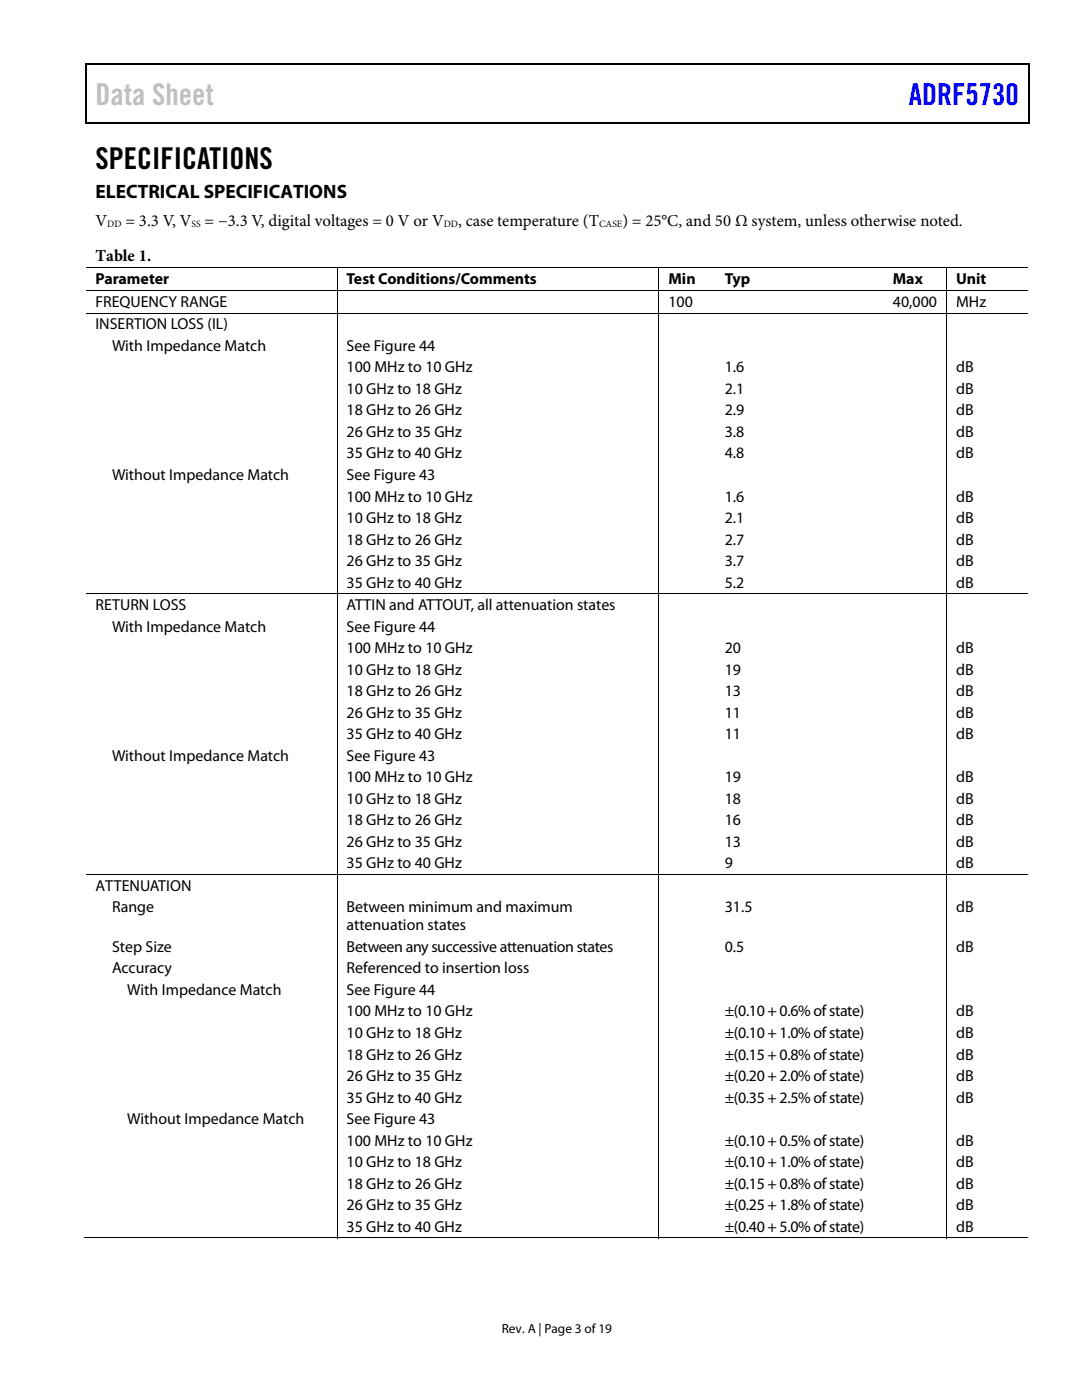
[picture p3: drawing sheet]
<svg xmlns="http://www.w3.org/2000/svg" width="216mm" height="279mm" viewBox="0 0 216 279" stroke-linecap="round" stroke-linejoin="round" font-family="sans-serif">
<defs><g id="words">
<text font-size="6" fill="#bfbfbf" x="19" y="21">Data Sheet</text>
<text font-size="6" fill="#00f" x="181.3" y="21">ADRF5730</text>
<text font-size="6" x="19" y="33.6">SPECIFICATIONS</text>
<text font-size="3.9" x="19" y="39.6">ELECTRICAL SPECIFICATIONS</text>
<g font-size="3.3">
<text x="19" y="45">V</text>
<text x="25" y="45">= 3.3 V, V</text>
<text x="40.8" y="45">= −3.3 V, digital voltages = 0 V or V</text>
<text x="91.4" y="45">, case temperature (T</text>
<text x="124.2" y="45">) = 25°C, and 50 Ω system, unless otherwise noted.</text>
<text x="19" y="52.1">Table 1.</text>
</g>
<g font-size="3.2">
<text x="19" y="56.7">Parameter</text>
<text x="69.2" y="56.7">Test Conditions/Comments</text>
<text x="133.4" y="56.7">Min</text>
<text x="144.6" y="56.7">Typ</text>
<text x="178.2" y="56.7">Max</text>
<text x="190.8" y="56.7">Unit</text>
<text x="19" y="61.2">FREQUENCY RANGE</text>
<text x="19" y="65.7">INSERTION LOSS (IL)</text>
<text x="133.4" y="61.2">100</text>
<text x="178.2" y="61.2">40,000</text>
<text x="190.8" y="61.2">MHz</text>
<text x="22.4" y="70">With Impedance Match</text>
<text x="69.2" y="70">See Figure 44</text>
<text x="69.2" y="74.3">100 MHz to 10 GHz</text>
<text x="144.6" y="74.3">1.6</text>
<text x="190.8" y="74.3">dB</text>
<text x="69.2" y="78.6">10 GHz to 18 GHz</text>
<text x="69.2" y="82.9">18 GHz to 26 GHz</text>
<text x="144.6" y="78.6">2.1</text>
<text x="144.6" y="82.9">2.9</text>
<text x="190.8" y="78.6">dB</text>
<text x="190.8" y="82.9">dB</text>
<text x="69.2" y="87.2">26 GHz to 35 GHz</text>
<text x="144.6" y="87.2">3.8</text>
<text x="190.8" y="87.2">dB</text>
<text x="22.4" y="95.8">Without Impedance Match</text>
<text x="69.2" y="91.5">35 GHz to 40 GHz</text>
<text x="69.2" y="95.8">See Figure 43</text>
<text x="144.6" y="91.5">4.8</text>
<text x="190.8" y="91.5">dB</text>
<text x="69.2" y="100.1">100 MHz to 10 GHz</text>
<text x="144.6" y="100.1">1.6</text>
<text x="190.8" y="100.1">dB</text>
<text x="69.2" y="104.4">10 GHz to 18 GHz</text>
<text x="144.6" y="104.4">2.1</text>
<text x="190.8" y="104.4">dB</text>
<text x="69.2" y="108.7">18 GHz to 26 GHz</text>
<text x="69.2" y="113">26 GHz to 35 GHz</text>
<text x="144.6" y="108.7">2.7</text>
<text x="144.6" y="113">3.7</text>
<text x="190.8" y="108.7">dB</text>
<text x="190.8" y="113">dB</text>
<text x="69.2" y="117.3">35 GHz to 40 GHz</text>
<text x="144.6" y="117.3">5.2</text>
<text x="190.8" y="117.3">dB</text>
<text x="19" y="121.8">RETURN LOSS</text>
<text x="69.2" y="121.8">ATTIN and ATTOUT, all attenuation states</text>
<text x="22.4" y="126">With Impedance Match</text>
<text x="69.2" y="130.3">100 MHz to 10 GHz</text>
<text x="69.2" y="126">See Figure 44</text>
<text x="144.6" y="130.3">20</text>
<text x="190.8" y="130.3">dB</text>
<text x="69.2" y="134.6">10 GHz to 18 GHz</text>
<text x="144.6" y="134.6">19</text>
<text x="190.8" y="134.6">dB</text>
<text x="69.2" y="138.9">18 GHz to 26 GHz</text>
<text x="69.2" y="143.2">26 GHz to 35 GHz</text>
<text x="144.6" y="138.9">13</text>
<text x="144.6" y="143.2">11</text>
<text x="190.8" y="138.9">dB</text>
<text x="190.8" y="143.2">dB</text>
<text x="69.2" y="147.5">35 GHz to 40 GHz</text>
<text x="144.6" y="147.5">11</text>
<text x="190.8" y="147.5">dB</text>
<text x="22.4" y="151.8">Without Impedance Match</text>
<text x="69.2" y="151.8">See Figure 43</text>
<text x="69.2" y="156.1">100 MHz to 10 GHz</text>
<text x="69.2" y="160.4">10 GHz to 18 GHz</text>
<text x="144.6" y="156.1">19</text>
<text x="144.6" y="160.4">18</text>
<text x="190.8" y="156.1">dB</text>
<text x="190.8" y="160.4">dB</text>
<text x="69.2" y="164.7">18 GHz to 26 GHz</text>
<text x="144.6" y="164.7">16</text>
<text x="190.8" y="164.7">dB</text>
<text x="69.2" y="169">26 GHz to 35 GHz</text>
<text x="69.2" y="173.3">35 GHz to 40 GHz</text>
<text x="144.6" y="169">13</text>
<text x="144.6" y="173.3">9</text>
<text x="190.8" y="169">dB</text>
<text x="190.8" y="173.3">dB</text>
<text x="19" y="177.8">ATTENUATION</text>
<text x="22.4" y="182.1">Range</text>
<text x="69.2" y="182.1">Between minimum and maximum</text>
<text x="69.2" y="185.7">attenuation states</text>
<text x="144.6" y="182.1">31.5</text>
<text x="190.8" y="182.1">dB</text>
<text x="22.4" y="190">Step Size</text>
<text x="69.2" y="190">Between any successive attenuation states</text>
<text x="144.6" y="190">0.5</text>
<text x="190.8" y="190">dB</text>
<text x="22.4" y="194.3">Accuracy</text>
<text x="69.2" y="194.3">Referenced to insertion loss</text>
<text x="25.4" y="198.6">With Impedance Match</text>
<text x="69.2" y="202.9">100 MHz to 10 GHz</text>
<text x="69.2" y="198.6">See Figure 44</text>
<text x="144.6" y="202.9">±(0.10 + 0.6% of state)</text>
<text x="190.8" y="202.9">dB</text>
<text x="69.2" y="207.2">10 GHz to 18 GHz</text>
<text x="144.6" y="207.2">±(0.10 + 1.0% of state)</text>
<text x="190.8" y="207.2">dB</text>
<text x="69.2" y="211.5">18 GHz to 26 GHz</text>
<text x="69.2" y="215.8">26 GHz to 35 GHz</text>
<text x="144.6" y="211.5">±(0.15 + 0.8% of state)</text>
<text x="144.6" y="215.8">±(0.20 + 2.0% of state)</text>
<text x="190.8" y="211.5">dB</text>
<text x="190.8" y="215.8">dB</text>
<text x="69.2" y="220">35 GHz to 40 GHz</text>
<text x="144.6" y="220">±(0.35 + 2.5% of state)</text>
<text x="190.8" y="220">dB</text>
<text x="25.4" y="224.3">Without Impedance Match</text>
<text x="69.2" y="224.3">See Figure 43</text>
<text x="69.2" y="228.6">100 MHz to 10 GHz</text>
<text x="69.2" y="232.9">10 GHz to 18 GHz</text>
<text x="144.6" y="232.9">±(0.10 + 1.0% of state)</text>
<text x="144.6" y="228.6">±(0.10 + 0.5% of state)</text>
<text x="190.8" y="232.9">dB</text>
<text x="190.8" y="228.6">dB</text>
<text x="69.2" y="237.2">18 GHz to 26 GHz</text>
<text x="144.6" y="237.2">±(0.15 + 0.8% of state)</text>
<text x="190.8" y="237.2">dB</text>
<text x="69.2" y="241.5">26 GHz to 35 GHz</text>
<text x="69.2" y="245.8">35 GHz to 40 GHz</text>
<text x="144.6" y="241.5">±(0.25 + 1.8% of state)</text>
<text x="144.6" y="245.8">±(0.40 + 5.0% of state)</text>
<text x="190.8" y="241.5">dB</text>
<text x="190.8" y="245.8">dB</text>
</g>
<text font-size="2.6" x="100.1" y="266">Rev. A | Page 3 of 19</text>
<g font-size="1.9">
<text x="21.4" y="45.2">DD</text>
<text x="38.2" y="45.2">SS</text>
<text x="88.5" y="45.2">DD</text>
<text x="119.5" y="45.2">CASE</text>
</g>
</g></defs>
<path d="M17 12.7h.3v1h-.3zM205.2 12.7h.3v1h-.3zM205.2 12.7h.3v.3h-.3zM82.3 24.4h.3v.3h-.3zM205.2 24.4h.3v.3h-.3z" fill="#000"/>
<path d="M17 12.8h188.2M17.1 13.7v11M205.3 13.7v11M205.2 24.5h-188.2" fill="none" stroke="#000" stroke-width=".25"/>
<g fill="none" stroke="#000" stroke-width=".2">
<path d="M17.1 53.4h188M17.1 58h188M67.3 53.5v4.4M67.3 58v4.4M131.5 53.5v4.4M131.5 58v4.4M188.9 53.5v4.4M188.9 58v4.4M17.1 62.5h188M67.3 62.6v55.8M131.5 62.6v55.8M188.9 62.6v55.8"/>
<path d="M17.1 118.5h188M67.3 118.6v55.9M131.5 118.6v55.9M188.9 118.6v55.9M17.1 174.5h188M67.3 174.6v72.5M131.5 174.6v72.5M188.9 174.6v72.5M16.9 247.1h50.3M67.4 247.1h64M131.6 247.1h57.2M189 247.1h16.1"/>
</g>
<use href="#words"/>
</svg>
